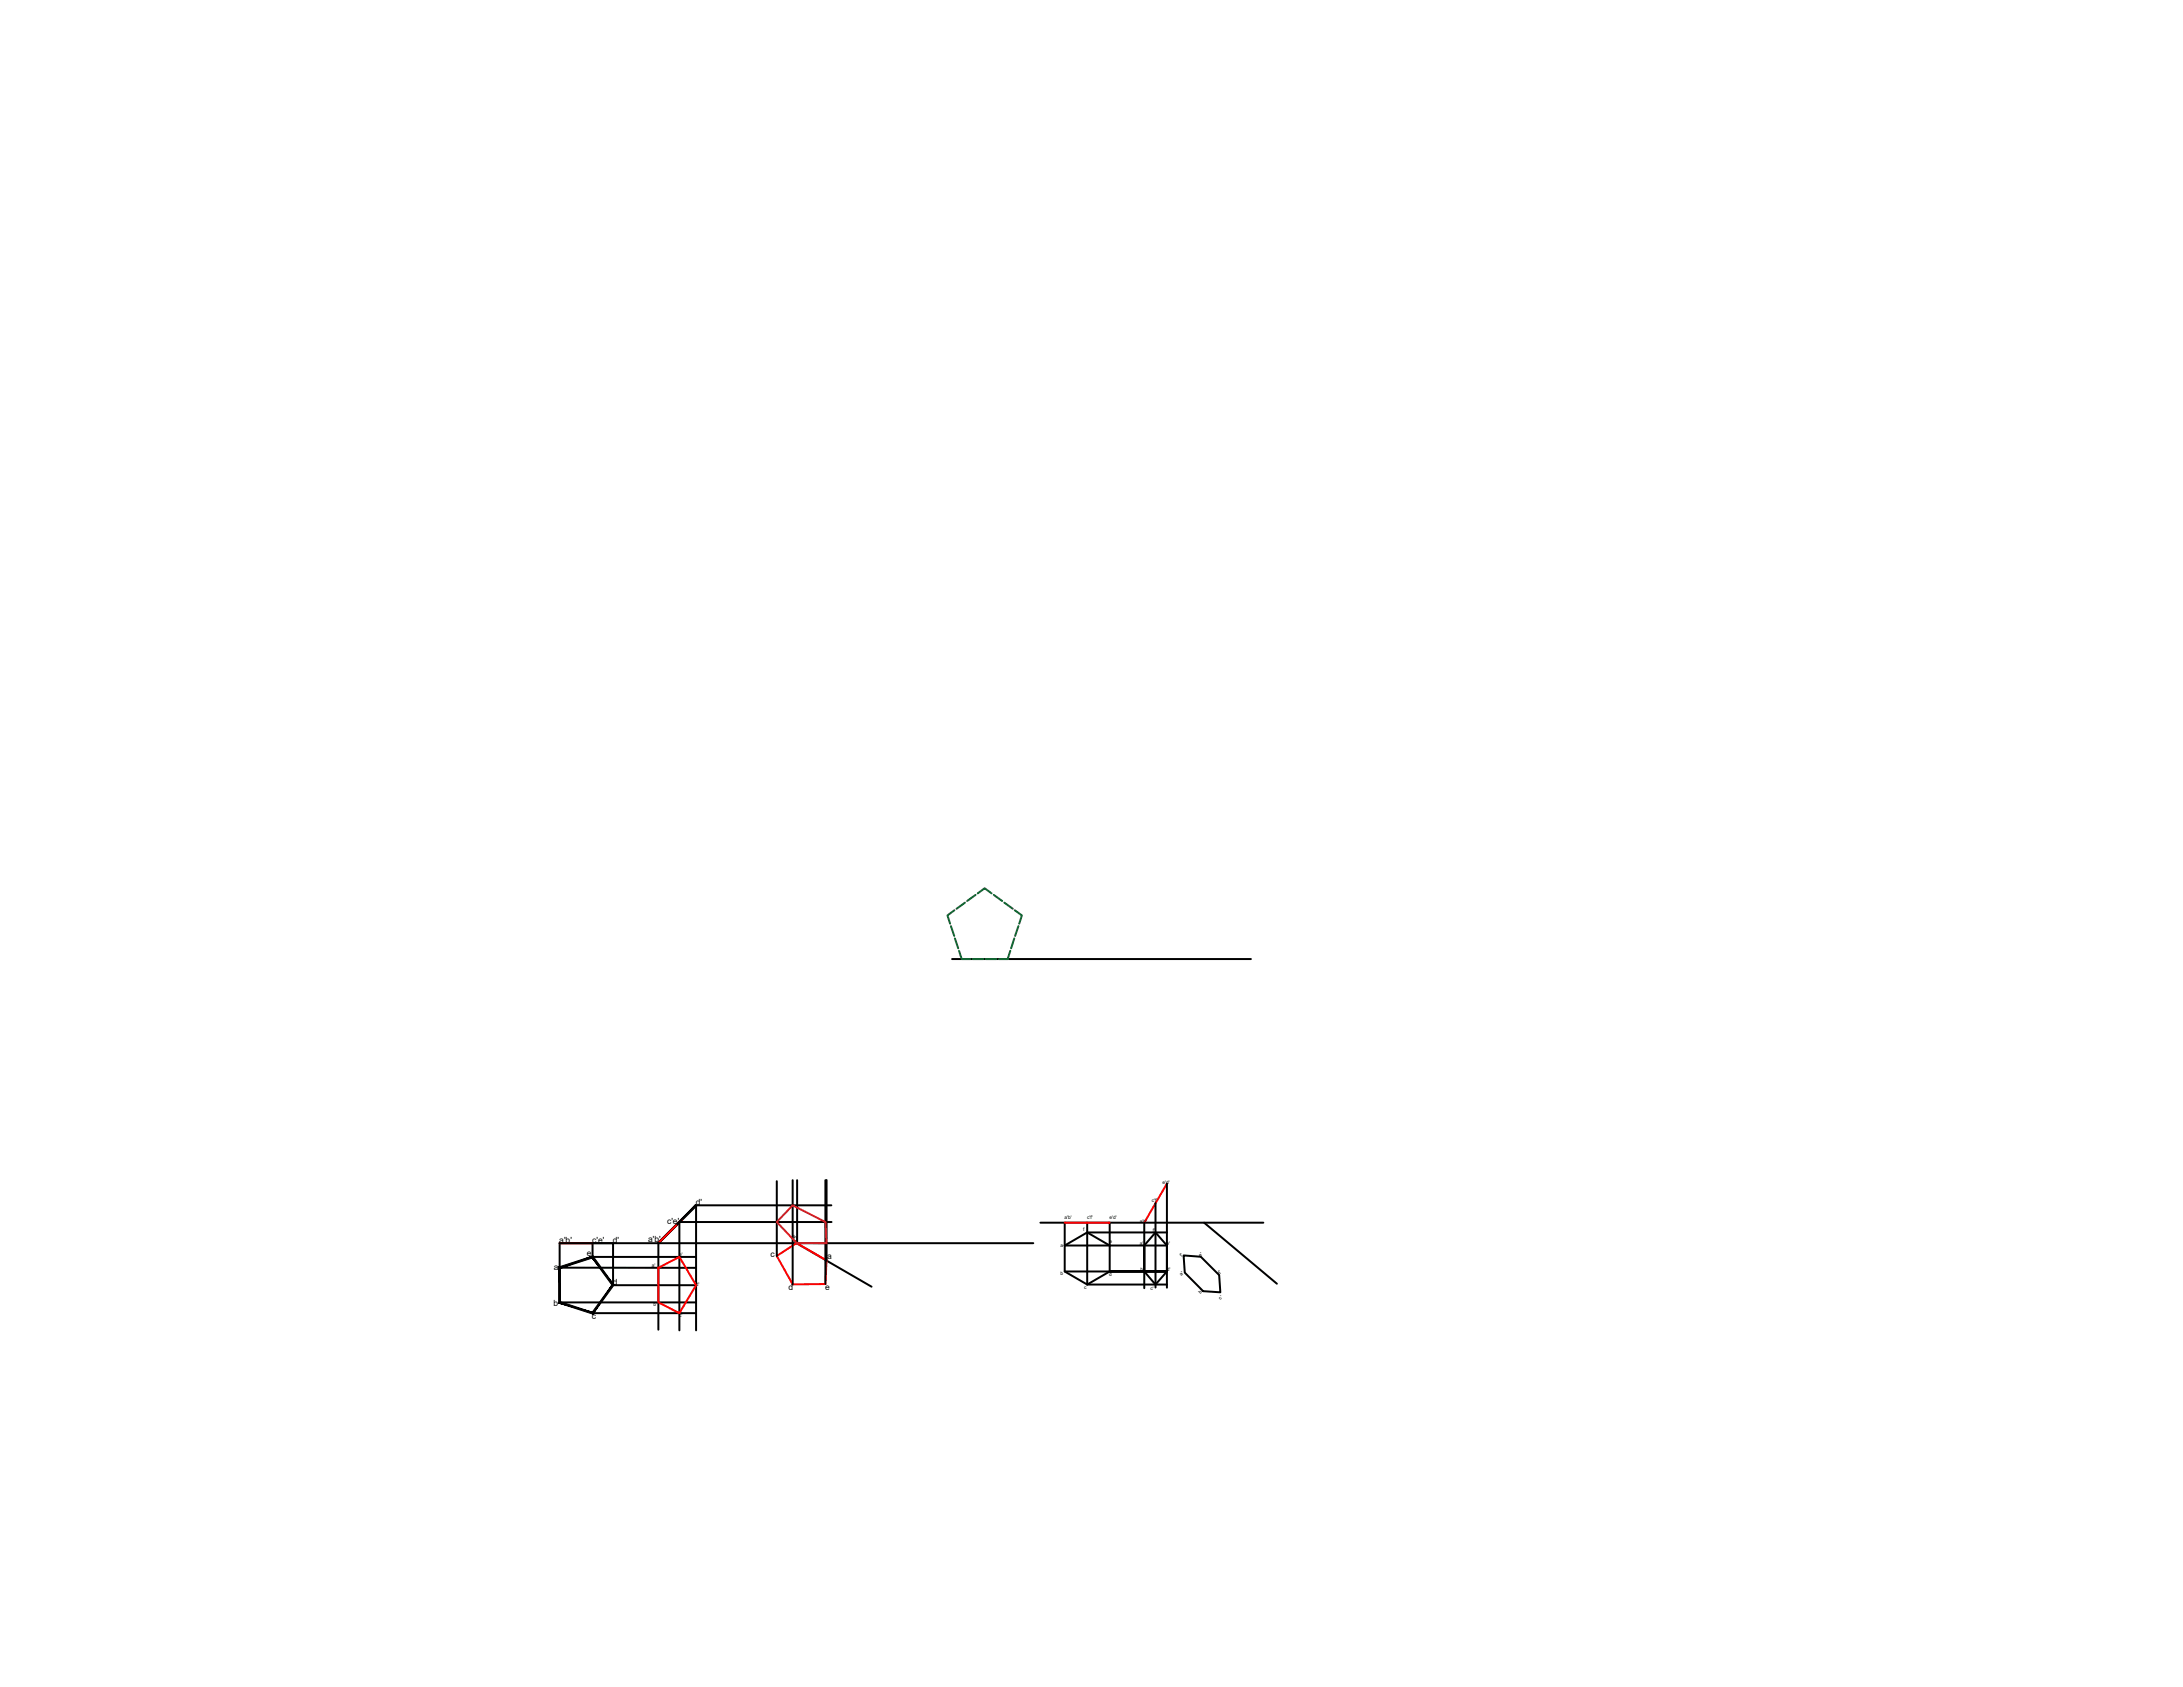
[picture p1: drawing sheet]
<svg xmlns="http://www.w3.org/2000/svg" width="279mm" height="216mm" viewBox="0 0 279 216" stroke-linecap="round" stroke-linejoin="round" font-family="sans-serif">
<defs><g id="words">
<g font-size="1.1">
<text x="89" y="154.2">d'</text>
<text x="71.6" y="159.1">a'b'</text>
<text x="75.1" y="160.7">e</text>
<text x="75.8" y="159.1">c'e'</text>
<text x="78.4" y="159.1">d'</text>
<text x="83" y="159">a'b'</text>
<text x="85.4" y="156.6">c'e'</text>
<text x="98.6" y="160.9">c</text>
<text x="101.5" y="158.8">b</text>
<text x="105.9" y="161.2">a</text>
<text x="70.8" y="167.2">b</text>
<text x="70.9" y="162.6">a</text>
<text x="78.4" y="164.5">d</text>
<text x="100.9" y="165.2">d</text>
<text x="105.6" y="165.1">e</text>
<text x="75.7" y="168.8">c</text>
</g>
<g font-size=".6">
<text x="147.4" y="153.9">c'f'</text>
<text x="148.8" y="151.5">e'd'</text>
<text x="86.9" y="160.7">e'</text>
<text x="135.7" y="159.5">a</text>
<text x="136.2" y="156">a'b'</text>
<text x="138.6" y="157.5">f</text>
<text x="139.1" y="156">c'f'</text>
<text x="142" y="159.1">e</text>
<text x="142" y="156">e'd'</text>
<text x="145.9" y="159.4">a'</text>
<text x="145.9" y="156.5">a'b'</text>
<text x="147.6" y="157.7">f'</text>
<text x="149.3" y="159.4">e'</text>
<text x="151.3" y="160.9" transform="rotate(-45 151.3 160.9)">f'</text>
<text x="153.7" y="160.8" transform="rotate(-45 153.7 160.8)">e'</text>
<text x="83.4" y="162.1">a'</text>
<text x="83.6" y="167.1">b'</text>
<text x="89.1" y="164.6">d'</text>
<text x="135.7" y="163.2">b</text>
<text x="138.8" y="164.9">c</text>
<text x="142" y="163.3">d</text>
<text x="146" y="162.7">b'</text>
<text x="147.3" y="165.1">c'</text>
<text x="149.3" y="162.7">d'</text>
<text x="151.2" y="163.3" transform="rotate(-47 151.2 163.3)">a'</text>
<text x="153.6" y="165.6" transform="rotate(-45 153.6 165.6)">b'</text>
<text x="156" y="163.2" transform="rotate(-43 156 163.2)">d'</text>
<text x="156.2" y="166.4" transform="rotate(-45 156.2 166.4)">c'</text>
<text x="86.9" y="168.5">c'</text>
</g>
</g></defs>
<!-- layer: 0 -->
<g fill="#000" stroke="#000" stroke-width=".13">
<path d="M84.2 159l.1 .2 4.7-5zM89 154.2l.2 .1-4.9 4.9z"/>
<path d="M71.5 162.2l.2 4.4v-4.3zM71.5 162.2l.2 4.4-.2 .2zM71.5 166.8l4.3 1.1-4.1-1.3zM71.5 166.8l4.3 1.1 .1 .3zM78.3 164.5l-2.5 3.4 .1 .3zM78.3 164.5h.3l-2.7 3.7zM75.8 161l2.5 3.5h.3zM75.9 160.7l2.7 3.8-2.8-3.5zM71.7 162.3l4.1-1.3 .1-.3zM71.5 162.2l4.4-1.5-4.2 1.6z"/>
</g>
<g fill="none" stroke="#000" stroke-width=".25">
<path d="M121.9 122.7h38.2M71.6 159.1h6.9v5.4h10.6M71.6 159.1v3.1l17.5 .1M71.6 159.1h60.6M75.8 159.1v1.8h13.3M84.3 159.1v11.1M87.2 156.1l-.5 .6M99.4 151.2v9.5M101.5 151v13.4M101.9 159.1l9.6 5.6M102 151v8.1M105.6 151v13.3"/>
<path d="M105.8 151v10.3M106.4 154.3h-17.3v16M106.4 156.4h-19.4v13.9M133.2 156.5h28.5M136.3 159.4l2.8-1.7 2.9 1.7v3.3l-2.9 1.7-2.8-1.7zM136.3 156.5v2.9h13.1M139.1 156.5v7.9h10.3M139.1 157.7h10.3M142 156.5v2.9M146.5 156.5v8.4M147.9 157.7l1.5 1.7v3.3l-1.5 1.7-1.4-1.7v-3.3zM147.9 154v10.8"/>
<path d="M149.4 151.5v13.3M154.1 156.5l9.3 7.8M71.6 166.7h17.5M75.8 168.1h13.3M136.3 162.7h13.1h-7.4M151.5 160.7l2.2 .1 2.3 2.4 .2 2.2-2.2-.2-2.4-2.3z"/>
</g>
<path d="M71.6 159.1h4.2M87.2 156.1l-2.9 3M136.3 156.5h5.7M149.4 151.5l-2.9 5M84.3 162.3l2.7-1.4 2.1 3.6-2.1 3.6-2.7-1.4zM99.4 160.7l2.6-1.6 3.8 2.2-.2 3-4.1 .1z" fill="none" stroke="#f00" stroke-width=".25"/>
<path d="M101.5 154.3l4.1 2.1 .2 2.7h-3.8l-2.6-2.7z" fill="none" stroke="#cd2027" stroke-width=".25"/>
<g fill="none" stroke="#136734" stroke-width=".25">
<path d="M121.7 118.5l.4 1.3M122.2 116.5l-.9 .7 .3 1M123.5 115.5l-1.1 .8M124.9 114.5l-1.1 .8M125.1 114.3l.9-.6 .9 .6M127.2 114.5l1.1 .8M128.5 115.5l1.1 .8M129.9 116.5l.9 .7-.3 1M130.3 118.5l-.4 1.3M122.2 120.1l.4 1.3M122.7 121.7l.4 1h1.1M124.5 122.7h1.4"/>
<path d="M126.2 122.7h1.3M129.3 121.7l-.3 1h-1.1M129.8 120.1l-.4 1.3"/>
</g>
<use href="#words"/>
</svg>
